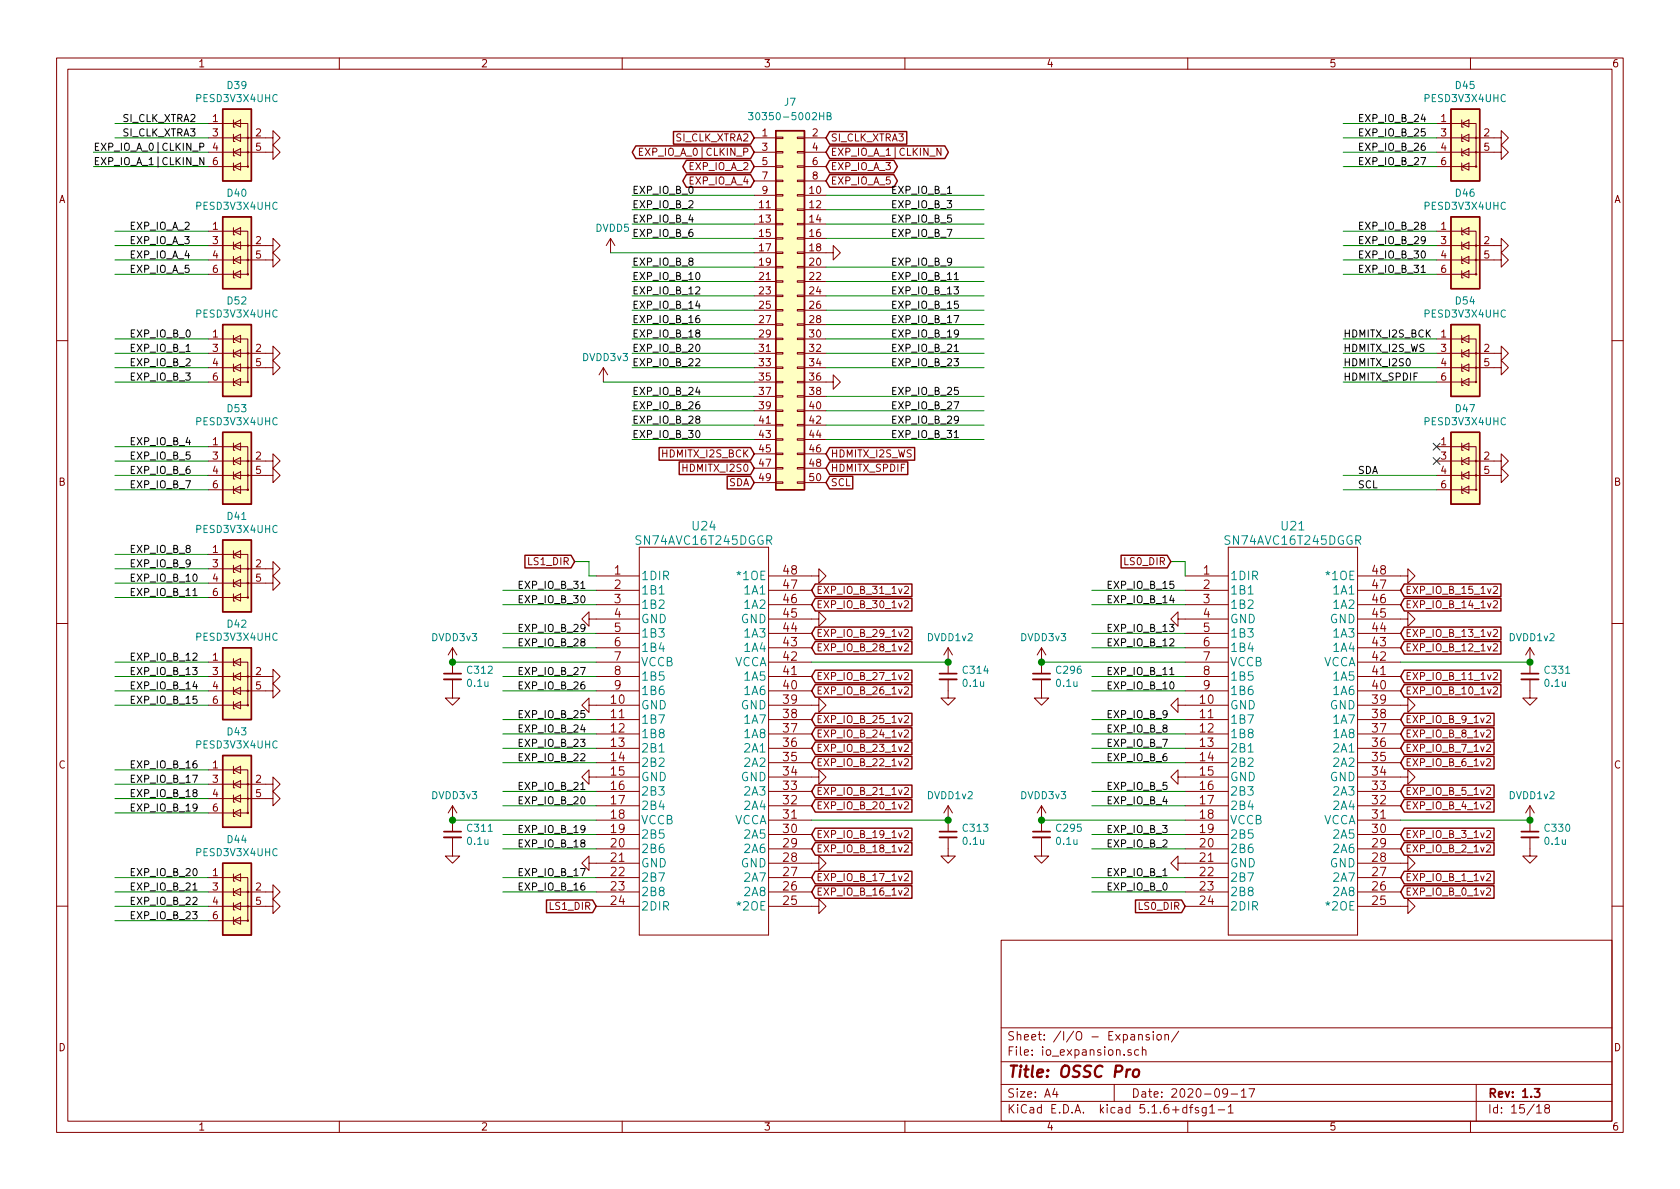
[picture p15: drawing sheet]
<svg xmlns="http://www.w3.org/2000/svg" width="297mm" height="210mm" viewBox="0 0 297 210" stroke-linecap="round" stroke-linejoin="round" font-family="sans-serif">
<defs><g id="words">
<text font-size="2.8" fill="#840000" x="178" y="190.5">Title: OSSC Pro</text>
<g font-size="2.1" fill="#008484">
<text x="122.5" y="93.8">U24</text>
<text x="226.7" y="93.8">U21</text>
<text x="112.8" y="96.3">SN74AVC16T245DGGR</text>
<text x="216.9" y="96.3">SN74AVC16T245DGGR</text>
<text x="113.3" y="102.6">1DIR</text>
<text x="113.3" y="105.1">1B1</text>
<text x="113.3" y="107.7">1B2</text>
<text x="130.7" y="102.6">*1OE</text>
<text x="131.8" y="107.7">1A2</text>
<text x="131.8" y="105.1">1A1</text>
<text x="217.4" y="102.6">1DIR</text>
<text x="217.4" y="105.1">1B1</text>
<text x="217.4" y="107.7">1B2</text>
<text x="234.8" y="102.6">*1OE</text>
<text x="235.9" y="107.7">1A2</text>
<text x="235.9" y="105.1">1A1</text>
<text x="113.3" y="110.2">GND</text>
<text x="113.3" y="112.7">1B3</text>
<text x="131" y="110.2">GND</text>
<text x="131.8" y="112.7">1A3</text>
<text x="217.4" y="110.2">GND</text>
<text x="217.4" y="112.7">1B3</text>
<text x="235.1" y="110.2">GND</text>
<text x="235.9" y="112.7">1A3</text>
<text x="113.3" y="115.3">1B4</text>
<text x="113.3" y="117.8">VCCB</text>
<text x="129.7" y="117.8">VCCA</text>
<text x="131.8" y="115.3">1A4</text>
<text x="217.4" y="115.3">1B4</text>
<text x="217.4" y="117.8">VCCB</text>
<text x="233.9" y="117.8">VCCA</text>
<text x="235.9" y="115.3">1A4</text>
<text x="113.3" y="125.4">GND</text>
<text x="113.3" y="120.4">1B5</text>
<text x="113.3" y="122.9">1B6</text>
<text x="131" y="125.4">GND</text>
<text x="131.8" y="122.9">1A6</text>
<text x="131.8" y="120.4">1A5</text>
<text x="217.4" y="125.4">GND</text>
<text x="217.4" y="120.4">1B5</text>
<text x="217.4" y="122.9">1B6</text>
<text x="235.1" y="125.4">GND</text>
<text x="235.9" y="122.9">1A6</text>
<text x="235.9" y="120.4">1A5</text>
<text x="113.3" y="128">1B7</text>
<text x="113.3" y="130.5">1B8</text>
<text x="131.8" y="130.5">1A8</text>
<text x="131.8" y="128">1A7</text>
<text x="217.4" y="128">1B7</text>
<text x="217.4" y="130.5">1B8</text>
<text x="235.9" y="130.5">1A8</text>
<text x="235.9" y="128">1A7</text>
<text x="113.3" y="133.1">2B1</text>
<text x="113.3" y="135.6">2B2</text>
<text x="131.8" y="135.6">2A2</text>
<text x="131.8" y="133.1">2A1</text>
<text x="217.4" y="133.1">2B1</text>
<text x="217.4" y="135.6">2B2</text>
<text x="235.9" y="135.6">2A2</text>
<text x="235.9" y="133.1">2A1</text>
<text x="113.3" y="138.1">GND</text>
<text x="113.3" y="140.7">2B3</text>
<text x="113.3" y="143.2">2B4</text>
<text x="131" y="138.1">GND</text>
<text x="131.8" y="143.2">2A4</text>
<text x="131.8" y="140.7">2A3</text>
<text x="217.4" y="138.1">GND</text>
<text x="217.4" y="140.7">2B3</text>
<text x="217.4" y="143.2">2B4</text>
<text x="235.1" y="138.1">GND</text>
<text x="235.9" y="143.2">2A4</text>
<text x="235.9" y="140.7">2A3</text>
<text x="113.3" y="145.8">VCCB</text>
<text x="113.3" y="148.3">2B5</text>
<text x="129.7" y="145.8">VCCA</text>
<text x="131.8" y="148.3">2A5</text>
<text x="217.4" y="145.8">VCCB</text>
<text x="217.4" y="148.3">2B5</text>
<text x="233.9" y="145.8">VCCA</text>
<text x="235.9" y="148.3">2A5</text>
<text x="113.3" y="150.8">2B6</text>
<text x="113.3" y="153.4">GND</text>
<text x="113.3" y="155.9">2B7</text>
<text x="131" y="153.4">GND</text>
<text x="131.8" y="155.9">2A7</text>
<text x="131.8" y="150.8">2A6</text>
<text x="217.4" y="150.8">2B6</text>
<text x="217.4" y="153.4">GND</text>
<text x="217.4" y="155.9">2B7</text>
<text x="235.1" y="153.4">GND</text>
<text x="235.9" y="155.9">2A7</text>
<text x="235.9" y="150.8">2A6</text>
<text x="113.3" y="158.5">2B8</text>
<text x="113.3" y="161">2DIR</text>
<text x="130.7" y="161">*2OE</text>
<text x="131.8" y="158.5">2A8</text>
<text x="217.4" y="158.5">2B8</text>
<text x="217.4" y="161">2DIR</text>
<text x="234.8" y="161">*2OE</text>
<text x="235.9" y="158.5">2A8</text>
</g>
<g font-size="2.1" fill="#840000">
<text x="108.6" y="101.6">1</text>
<text x="138.6" y="101.6">48</text>
<text x="212.8" y="101.6">1</text>
<text x="242.7" y="101.6">48</text>
<text x="108.6" y="104.1">2</text>
<text x="108.6" y="106.7">3</text>
<text x="138.6" y="106.7">46</text>
<text x="138.6" y="104.1">47</text>
<text x="212.8" y="104.1">2</text>
<text x="212.8" y="106.7">3</text>
<text x="242.7" y="106.7">46</text>
<text x="242.7" y="104.1">47</text>
<text x="108.6" y="109.2">4</text>
<text x="108.6" y="111.8">5</text>
<text x="138.6" y="111.8">44</text>
<text x="138.6" y="109.2">45</text>
<text x="212.8" y="109.2">4</text>
<text x="212.8" y="111.8">5</text>
<text x="242.7" y="111.8">44</text>
<text x="242.7" y="109.2">45</text>
<text x="108.6" y="114.3">6</text>
<text x="108.6" y="116.8">7</text>
<text x="108.6" y="119.4">8</text>
<text x="138.6" y="119.4">41</text>
<text x="138.6" y="116.8">42</text>
<text x="138.6" y="114.3">43</text>
<text x="212.8" y="114.3">6</text>
<text x="212.8" y="116.8">7</text>
<text x="212.8" y="119.4">8</text>
<text x="242.7" y="119.4">41</text>
<text x="242.7" y="116.8">42</text>
<text x="242.7" y="114.3">43</text>
<text x="108.1" y="124.5">10</text>
<text x="108.6" y="121.9">9</text>
<text x="138.6" y="124.5">39</text>
<text x="138.6" y="121.9">40</text>
<text x="212.2" y="124.5">10</text>
<text x="212.8" y="121.9">9</text>
<text x="242.7" y="124.5">39</text>
<text x="242.7" y="121.9">40</text>
<text x="108.1" y="127">11</text>
<text x="108.1" y="129.5">12</text>
<text x="138.6" y="129.5">37</text>
<text x="138.6" y="127">38</text>
<text x="212.2" y="127">11</text>
<text x="212.2" y="129.5">12</text>
<text x="242.7" y="129.5">37</text>
<text x="242.7" y="127">38</text>
<text x="108.1" y="132.1">13</text>
<text x="108.1" y="134.6">14</text>
<text x="108.1" y="137.2">15</text>
<text x="138.6" y="137.2">34</text>
<text x="138.6" y="134.6">35</text>
<text x="138.6" y="132.1">36</text>
<text x="212.2" y="132.1">13</text>
<text x="212.2" y="134.6">14</text>
<text x="212.2" y="137.2">15</text>
<text x="242.7" y="137.2">34</text>
<text x="242.7" y="134.6">35</text>
<text x="242.7" y="132.1">36</text>
<text x="108.1" y="139.7">16</text>
<text x="108.1" y="142.2">17</text>
<text x="138.6" y="142.2">32</text>
<text x="138.6" y="139.7">33</text>
<text x="212.2" y="139.7">16</text>
<text x="212.2" y="142.2">17</text>
<text x="242.7" y="142.2">32</text>
<text x="242.7" y="139.7">33</text>
<text x="108.1" y="144.8">18</text>
<text x="108.1" y="147.3">19</text>
<text x="108.1" y="149.9">20</text>
<text x="138.6" y="149.9">29</text>
<text x="138.6" y="147.3">30</text>
<text x="138.6" y="144.8">31</text>
<text x="212.2" y="144.8">18</text>
<text x="212.2" y="147.3">19</text>
<text x="212.2" y="149.9">20</text>
<text x="242.7" y="149.9">29</text>
<text x="242.7" y="147.3">30</text>
<text x="242.7" y="144.8">31</text>
<text x="108.1" y="152.4">21</text>
<text x="108.1" y="154.9">22</text>
<text x="138.6" y="154.9">27</text>
<text x="138.6" y="152.4">28</text>
<text x="212.2" y="152.4">21</text>
<text x="212.2" y="154.9">22</text>
<text x="242.7" y="154.9">27</text>
<text x="242.7" y="152.4">28</text>
<text x="108.1" y="157.5">23</text>
<text x="108.1" y="160">24</text>
<text x="138.6" y="160">25</text>
<text x="138.6" y="157.5">26</text>
<text x="212.2" y="157.5">23</text>
<text x="212.2" y="160">24</text>
<text x="242.7" y="160">25</text>
<text x="242.7" y="157.5">26</text>
<text x="178" y="184">Sheet: /I/O - Expansion/</text>
<text x="178" y="186.7">File: io_expansion.sch</text>
<text x="178" y="196.9">KiCad E.D.A. kicad 5.1.6+dfsg1-1</text>
<text x="178" y="194.1">Size: A4</text>
<text x="200" y="194.1">Date: 2020-09-17</text>
<text x="263" y="194.1">Rev: 1.3</text>
<text x="263" y="196.9">Id: 15/18</text>
</g>
<g font-size="1.8" fill="#840000">
<text x="35" y="11.9">1</text>
<text x="85" y="11.9">2</text>
<text x="135" y="11.9">3</text>
<text x="185" y="11.9">4</text>
<text x="235" y="11.9">5</text>
<text x="285" y="11.9">6</text>
<text x="37.6" y="21.6">1</text>
<text x="254.8" y="21.6">1</text>
<text x="37.6" y="24.1">3</text>
<text x="37.6" y="26.7">4</text>
<text x="37.6" y="29.2">6</text>
<text x="45.2" y="24.1">2</text>
<text x="45.2" y="26.7">5</text>
<text x="113.9" y="27.6">EXP_IO_A_0|CLKIN_P</text>
<text x="119.5" y="25">SI_CLK_XTRA2</text>
<text x="134.8" y="24.1">1</text>
<text x="134.8" y="26.7">3</text>
<text x="134.8" y="29.2">5</text>
<text x="143.7" y="24.1">2</text>
<text x="143.7" y="26.7">4</text>
<text x="143.7" y="29.2">6</text>
<text x="146.8" y="25">SI_CLK_XTRA3</text>
<text x="146.8" y="27.6">EXP_IO_A_1|CLKIN_N</text>
<text x="254.8" y="24.1">3</text>
<text x="254.8" y="26.7">4</text>
<text x="254.8" y="29.2">6</text>
<text x="262.4" y="24.1">2</text>
<text x="262.4" y="26.7">5</text>
<text x="10.4" y="35.9">A</text>
<text x="121.9" y="30.1">EXP_IO_A_2</text>
<text x="121.9" y="32.6">EXP_IO_A_4</text>
<text x="134.8" y="31.7">7</text>
<text x="134.8" y="34.3">9</text>
<text x="143.2" y="34.3">10</text>
<text x="143.7" y="31.7">8</text>
<text x="146.8" y="32.6">EXP_IO_A_5</text>
<text x="146.8" y="30.1">EXP_IO_A_3</text>
<text x="285.4" y="35.9">A</text>
<text x="37.6" y="40.6">1</text>
<text x="134.3" y="36.8">11</text>
<text x="134.3" y="39.4">13</text>
<text x="134.3" y="41.9">15</text>
<text x="143.2" y="36.8">12</text>
<text x="143.2" y="39.4">14</text>
<text x="143.2" y="41.9">16</text>
<text x="254.8" y="40.6">1</text>
<text x="37.6" y="43.2">3</text>
<text x="37.6" y="45.7">4</text>
<text x="45.2" y="43.2">2</text>
<text x="45.2" y="45.7">5</text>
<text x="134.3" y="44.4">17</text>
<text x="134.3" y="47">19</text>
<text x="143.2" y="44.4">18</text>
<text x="143.2" y="47">20</text>
<text x="254.8" y="43.2">3</text>
<text x="254.8" y="45.7">4</text>
<text x="262.4" y="43.2">2</text>
<text x="262.4" y="45.7">5</text>
<text x="37.6" y="48.3">6</text>
<text x="134.3" y="49.5">21</text>
<text x="134.3" y="52.1">23</text>
<text x="143.2" y="49.5">22</text>
<text x="143.2" y="52.1">24</text>
<text x="254.8" y="48.3">6</text>
<text x="37.6" y="59.7">1</text>
<text x="134.3" y="54.6">25</text>
<text x="134.3" y="57.1">27</text>
<text x="134.3" y="59.7">29</text>
<text x="143.2" y="54.6">26</text>
<text x="143.2" y="57.1">28</text>
<text x="143.2" y="59.7">30</text>
<text x="254.8" y="59.7">1</text>
<text x="37.6" y="62.2">3</text>
<text x="37.6" y="64.8">4</text>
<text x="45.2" y="62.2">2</text>
<text x="45.2" y="64.8">5</text>
<text x="134.3" y="62.2">31</text>
<text x="134.3" y="64.8">33</text>
<text x="143.2" y="62.2">32</text>
<text x="143.2" y="64.8">34</text>
<text x="254.8" y="62.2">3</text>
<text x="254.8" y="64.8">4</text>
<text x="262.4" y="62.2">2</text>
<text x="262.4" y="64.8">5</text>
<text x="37.6" y="67.3">6</text>
<text x="134.3" y="67.3">35</text>
<text x="134.3" y="69.8">37</text>
<text x="143.2" y="67.3">36</text>
<text x="143.2" y="69.8">38</text>
<text x="254.8" y="67.3">6</text>
<text x="134.3" y="72.4">39</text>
<text x="134.3" y="74.9">41</text>
<text x="134.3" y="77.5">43</text>
<text x="143.2" y="72.4">40</text>
<text x="143.2" y="74.9">42</text>
<text x="143.2" y="77.5">44</text>
<text x="37.6" y="78.7">1</text>
<text x="37.6" y="81.3">3</text>
<text x="37.6" y="83.8">4</text>
<text x="45.2" y="81.3">2</text>
<text x="45.2" y="83.8">5</text>
<text x="117.3" y="80.9">HDMITX_I2S_BCK</text>
<text x="121.2" y="83.4">HDMITX_I2S0</text>
<text x="134.3" y="80">45</text>
<text x="134.3" y="82.5">47</text>
<text x="143.2" y="80">46</text>
<text x="143.2" y="82.5">48</text>
<text x="146.8" y="83.4">HDMITX_SPDIF</text>
<text x="146.8" y="80.9">HDMITX_I2S_WS</text>
<text x="254.8" y="78.7">1</text>
<text x="254.8" y="81.3">3</text>
<text x="254.8" y="83.8">4</text>
<text x="262.4" y="81.3">2</text>
<text x="262.4" y="83.8">5</text>
<text x="10.4" y="85.9">B</text>
<text x="37.6" y="86.4">6</text>
<text x="128.8" y="86">SDA</text>
<text x="134.3" y="85.1">49</text>
<text x="143.2" y="85.1">50</text>
<text x="146.8" y="86">SCL</text>
<text x="254.8" y="86.4">6</text>
<text x="285.4" y="85.9">B</text>
<text x="37.6" y="97.8">1</text>
<text x="37.6" y="100.3">3</text>
<text x="45.2" y="100.3">2</text>
<text x="93.5" y="99.9">LS1_DIR</text>
<text x="199" y="99.9">LS0_DIR</text>
<text x="37.6" y="102.9">4</text>
<text x="37.6" y="105.4">6</text>
<text x="45.2" y="102.9">5</text>
<text x="144.3" y="107.6">EXP_IO_B_30_1v2</text>
<text x="144.3" y="105">EXP_IO_B_31_1v2</text>
<text x="248.4" y="105">EXP_IO_B_15_1v2</text>
<text x="248.4" y="107.6">EXP_IO_B_14_1v2</text>
<text x="144.3" y="112.6">EXP_IO_B_29_1v2</text>
<text x="248.4" y="112.6">EXP_IO_B_13_1v2</text>
<text x="37.6" y="116.8">1</text>
<text x="37.6" y="119.4">3</text>
<text x="45.2" y="119.4">2</text>
<text x="144.3" y="115.2">EXP_IO_B_28_1v2</text>
<text x="248.4" y="115.2">EXP_IO_B_12_1v2</text>
<text x="37.6" y="121.9">4</text>
<text x="37.6" y="124.5">6</text>
<text x="45.2" y="121.9">5</text>
<text x="144.3" y="122.8">EXP_IO_B_26_1v2</text>
<text x="144.3" y="120.3">EXP_IO_B_27_1v2</text>
<text x="248.4" y="122.8">EXP_IO_B_10_1v2</text>
<text x="248.4" y="120.3">EXP_IO_B_11_1v2</text>
<text x="144.3" y="130.4">EXP_IO_B_24_1v2</text>
<text x="144.3" y="127.9">EXP_IO_B_25_1v2</text>
<text x="248.4" y="130.4">EXP_IO_B_8_1v2</text>
<text x="248.4" y="127.9">EXP_IO_B_9_1v2</text>
<text x="10.4" y="135.9">C</text>
<text x="37.6" y="135.9">1</text>
<text x="144.3" y="135.5">EXP_IO_B_22_1v2</text>
<text x="144.3" y="133">EXP_IO_B_23_1v2</text>
<text x="248.4" y="135.5">EXP_IO_B_6_1v2</text>
<text x="248.4" y="133">EXP_IO_B_7_1v2</text>
<text x="285.4" y="135.9">C</text>
<text x="37.6" y="138.4">3</text>
<text x="37.6" y="141">4</text>
<text x="37.6" y="143.5">6</text>
<text x="45.2" y="138.4">2</text>
<text x="45.2" y="141">5</text>
<text x="144.3" y="143.1">EXP_IO_B_20_1v2</text>
<text x="144.3" y="140.6">EXP_IO_B_21_1v2</text>
<text x="248.4" y="143.1">EXP_IO_B_4_1v2</text>
<text x="248.4" y="140.6">EXP_IO_B_5_1v2</text>
<text x="144.3" y="148.2">EXP_IO_B_19_1v2</text>
<text x="248.4" y="148.2">EXP_IO_B_3_1v2</text>
<text x="37.6" y="154.9">1</text>
<text x="144.3" y="155.8">EXP_IO_B_17_1v2</text>
<text x="144.3" y="150.7">EXP_IO_B_18_1v2</text>
<text x="248.4" y="150.7">EXP_IO_B_2_1v2</text>
<text x="248.4" y="155.8">EXP_IO_B_1_1v2</text>
<text x="37.6" y="157.5">3</text>
<text x="37.6" y="160">4</text>
<text x="45.2" y="157.5">2</text>
<text x="45.2" y="160">5</text>
<text x="97.4" y="160.9">LS1_DIR</text>
<text x="144.3" y="158.4">EXP_IO_B_16_1v2</text>
<text x="201.5" y="160.9">LS0_DIR</text>
<text x="248.4" y="158.4">EXP_IO_B_0_1v2</text>
<text x="37.6" y="162.6">6</text>
<text x="10.4" y="185.9">D</text>
<text x="285.4" y="185.9">D</text>
<text x="35" y="199.9">1</text>
<text x="85" y="199.9">2</text>
<text x="135" y="199.9">3</text>
<text x="185" y="199.9">4</text>
<text x="235" y="199.9">5</text>
<text x="285" y="199.9">6</text>
</g>
<g font-size="1.8" fill="#008484">
<text x="40.3" y="15.7">D39</text>
<text x="257.4" y="15.7">D45</text>
<text x="34.9" y="18.1">PESD3V3X4UHC</text>
<text x="133.7" y="21.3">30350-5002HB</text>
<text x="138.7" y="18.7">J7</text>
<text x="252.1" y="18.1">PESD3V3X4UHC</text>
<text x="40.3" y="34.8">D40</text>
<text x="257.4" y="34.8">D46</text>
<text x="34.9" y="37.1">PESD3V3X4UHC</text>
<text x="105.3" y="41">DVDD5</text>
<text x="252.1" y="37.1">PESD3V3X4UHC</text>
<text x="40.3" y="53.8">D52</text>
<text x="257.4" y="53.8">D54</text>
<text x="34.9" y="56.2">PESD3V3X4UHC</text>
<text x="252.1" y="56.2">PESD3V3X4UHC</text>
<text x="103.1" y="63.8">DVDD3v3</text>
<text x="34.9" y="75.2">PESD3V3X4UHC</text>
<text x="40.3" y="72.9">D53</text>
<text x="252.1" y="75.2">PESD3V3X4UHC</text>
<text x="257.4" y="72.9">D47</text>
<text x="34.9" y="94.3">PESD3V3X4UHC</text>
<text x="40.3" y="91.9">D41</text>
<text x="34.9" y="113.3">PESD3V3X4UHC</text>
<text x="40.3" y="111">D42</text>
<text x="76.4" y="113.4">DVDD3v3</text>
<text x="164.1" y="113.4">DVDD1v2</text>
<text x="180.6" y="113.4">DVDD3v3</text>
<text x="266.9" y="113.4">DVDD1v2</text>
<text x="82.8" y="119.1">C312</text>
<text x="170.4" y="119.1">C314</text>
<text x="186.9" y="119.1">C296</text>
<text x="273.3" y="119.1">C331</text>
<text x="82.8" y="121.5">0.1u</text>
<text x="170.4" y="121.5">0.1u</text>
<text x="186.9" y="121.5">0.1u</text>
<text x="273.3" y="121.5">0.1u</text>
<text x="40.3" y="130">D43</text>
<text x="34.9" y="132.4">PESD3V3X4UHC</text>
<text x="76.4" y="141.3">DVDD3v3</text>
<text x="164.1" y="141.3">DVDD1v2</text>
<text x="180.6" y="141.3">DVDD3v3</text>
<text x="266.9" y="141.3">DVDD1v2</text>
<text x="40.3" y="149.1">D44</text>
<text x="82.8" y="147.1">C311</text>
<text x="82.8" y="149.4">0.1u</text>
<text x="170.4" y="147.1">C313</text>
<text x="170.4" y="149.4">0.1u</text>
<text x="186.9" y="147.1">C295</text>
<text x="186.9" y="149.4">0.1u</text>
<text x="273.3" y="147.1">C330</text>
<text x="273.3" y="149.4">0.1u</text>
<text x="34.9" y="151.4">PESD3V3X4UHC</text>
</g>
<g font-size="1.8">
<text x="21.6" y="21.6">SI_CLK_XTRA2</text>
<text x="240" y="21.6">EXP_IO_B_24</text>
<text x="16.5" y="26.7">EXP_IO_A_0|CLKIN_P</text>
<text x="16.5" y="29.2">EXP_IO_A_1|CLKIN_N</text>
<text x="21.6" y="24.1">SI_CLK_XTRA3</text>
<text x="240" y="26.7">EXP_IO_B_26</text>
<text x="240" y="29.2">EXP_IO_B_27</text>
<text x="240" y="24.1">EXP_IO_B_25</text>
<text x="111.8" y="34.3">EXP_IO_B_0</text>
<text x="157.5" y="34.3">EXP_IO_B_1</text>
<text x="22.9" y="40.6">EXP_IO_A_2</text>
<text x="111.8" y="36.8">EXP_IO_B_2</text>
<text x="111.8" y="39.4">EXP_IO_B_4</text>
<text x="111.8" y="41.9">EXP_IO_B_6</text>
<text x="157.5" y="36.8">EXP_IO_B_3</text>
<text x="157.5" y="41.9">EXP_IO_B_7</text>
<text x="157.5" y="39.4">EXP_IO_B_5</text>
<text x="240" y="40.6">EXP_IO_B_28</text>
<text x="22.9" y="43.2">EXP_IO_A_3</text>
<text x="22.9" y="45.7">EXP_IO_A_4</text>
<text x="111.8" y="47">EXP_IO_B_8</text>
<text x="157.5" y="47">EXP_IO_B_9</text>
<text x="240" y="43.2">EXP_IO_B_29</text>
<text x="240" y="45.7">EXP_IO_B_30</text>
<text x="22.9" y="48.3">EXP_IO_A_5</text>
<text x="111.8" y="52.1">EXP_IO_B_12</text>
<text x="111.8" y="49.5">EXP_IO_B_10</text>
<text x="157.5" y="49.5">EXP_IO_B_11</text>
<text x="157.5" y="52.1">EXP_IO_B_13</text>
<text x="240" y="48.3">EXP_IO_B_31</text>
<text x="22.9" y="59.7">EXP_IO_B_0</text>
<text x="111.8" y="59.7">EXP_IO_B_18</text>
<text x="111.8" y="57.1">EXP_IO_B_16</text>
<text x="111.8" y="54.6">EXP_IO_B_14</text>
<text x="157.5" y="54.6">EXP_IO_B_15</text>
<text x="157.5" y="57.1">EXP_IO_B_17</text>
<text x="157.5" y="59.7">EXP_IO_B_19</text>
<text x="237.5" y="59.7">HDMITX_I2S_BCK</text>
<text x="22.9" y="64.8">EXP_IO_B_2</text>
<text x="22.9" y="62.2">EXP_IO_B_1</text>
<text x="111.8" y="64.8">EXP_IO_B_22</text>
<text x="111.8" y="62.2">EXP_IO_B_20</text>
<text x="157.5" y="62.2">EXP_IO_B_21</text>
<text x="157.5" y="64.8">EXP_IO_B_23</text>
<text x="237.5" y="62.2">HDMITX_I2S_WS</text>
<text x="237.5" y="64.8">HDMITX_I2S0</text>
<text x="22.9" y="67.3">EXP_IO_B_3</text>
<text x="111.8" y="69.8">EXP_IO_B_24</text>
<text x="157.5" y="69.8">EXP_IO_B_25</text>
<text x="237.5" y="67.3">HDMITX_SPDIF</text>
<text x="111.8" y="74.9">EXP_IO_B_28</text>
<text x="111.8" y="72.4">EXP_IO_B_26</text>
<text x="111.8" y="77.5">EXP_IO_B_30</text>
<text x="157.5" y="72.4">EXP_IO_B_27</text>
<text x="157.5" y="74.9">EXP_IO_B_29</text>
<text x="157.5" y="77.5">EXP_IO_B_31</text>
<text x="22.9" y="78.7">EXP_IO_B_4</text>
<text x="22.9" y="81.3">EXP_IO_B_5</text>
<text x="22.9" y="83.8">EXP_IO_B_6</text>
<text x="240" y="83.8">SDA</text>
<text x="22.9" y="86.4">EXP_IO_B_7</text>
<text x="240" y="86.4">SCL</text>
<text x="22.9" y="97.8">EXP_IO_B_8</text>
<text x="22.9" y="100.3">EXP_IO_B_9</text>
<text x="22.9" y="105.4">EXP_IO_B_11</text>
<text x="22.9" y="102.9">EXP_IO_B_10</text>
<text x="91.4" y="106.7">EXP_IO_B_30</text>
<text x="91.4" y="104.1">EXP_IO_B_31</text>
<text x="195.6" y="106.7">EXP_IO_B_14</text>
<text x="195.6" y="104.1">EXP_IO_B_15</text>
<text x="91.4" y="111.8">EXP_IO_B_29</text>
<text x="195.6" y="111.8">EXP_IO_B_13</text>
<text x="22.9" y="116.8">EXP_IO_B_12</text>
<text x="22.9" y="119.4">EXP_IO_B_13</text>
<text x="91.4" y="119.4">EXP_IO_B_27</text>
<text x="91.4" y="114.3">EXP_IO_B_28</text>
<text x="195.6" y="114.3">EXP_IO_B_12</text>
<text x="195.6" y="119.4">EXP_IO_B_11</text>
<text x="22.9" y="121.9">EXP_IO_B_14</text>
<text x="22.9" y="124.5">EXP_IO_B_15</text>
<text x="91.4" y="121.9">EXP_IO_B_26</text>
<text x="195.6" y="121.9">EXP_IO_B_10</text>
<text x="91.4" y="129.5">EXP_IO_B_24</text>
<text x="91.4" y="127">EXP_IO_B_25</text>
<text x="195.6" y="127">EXP_IO_B_9</text>
<text x="195.6" y="129.5">EXP_IO_B_8</text>
<text x="22.9" y="135.9">EXP_IO_B_16</text>
<text x="91.4" y="134.6">EXP_IO_B_22</text>
<text x="91.4" y="132.1">EXP_IO_B_23</text>
<text x="195.6" y="132.1">EXP_IO_B_7</text>
<text x="195.6" y="134.6">EXP_IO_B_6</text>
<text x="22.9" y="141">EXP_IO_B_18</text>
<text x="22.9" y="138.4">EXP_IO_B_17</text>
<text x="22.9" y="143.5">EXP_IO_B_19</text>
<text x="91.4" y="139.7">EXP_IO_B_21</text>
<text x="91.4" y="142.2">EXP_IO_B_20</text>
<text x="195.6" y="139.7">EXP_IO_B_5</text>
<text x="195.6" y="142.2">EXP_IO_B_4</text>
<text x="91.4" y="149.9">EXP_IO_B_18</text>
<text x="91.4" y="147.3">EXP_IO_B_19</text>
<text x="195.6" y="149.9">EXP_IO_B_2</text>
<text x="195.6" y="147.3">EXP_IO_B_3</text>
<text x="22.9" y="154.9">EXP_IO_B_20</text>
<text x="91.4" y="154.9">EXP_IO_B_17</text>
<text x="195.6" y="154.9">EXP_IO_B_1</text>
<text x="22.9" y="157.5">EXP_IO_B_21</text>
<text x="22.9" y="160">EXP_IO_B_22</text>
<text x="91.4" y="157.5">EXP_IO_B_16</text>
<text x="195.6" y="157.5">EXP_IO_B_0</text>
<text x="22.9" y="162.6">EXP_IO_B_23</text>
</g>
</g></defs>
<g fill="none" stroke="#840000" stroke-width=".18">
<path d="M10 10.3h277v189.9h-277zM12 12.2h273v186.1h-273zM60 10.3v1.9M110 10.3v1.9M160 10.3v1.9M210 10.3v1.9M260 10.3v1.9M36.8 21.8h7v7.7h-7M36.8 26.9h11.5v-1.3l1.2 1.3-1.2 1.3v-1.3M36.8 24.4h11.5v-1.3l1.2 1.3-1.2 1.2v-1.2M41.3 21.2v1.3h.2M41.3 23.7v1.3h.2"/>
<path d="M41.3 26.3v1.3h.2M41.3 28.8v1.3h.2M41.3 21.8l1.2-.6v1.3zM41.3 24.4l1.2-.7v1.3zM41.3 26.9l1.2-.6v1.3zM41.3 29.5l1.2-.7v1.3zM113.1 26.8h.4M113.7 26.2h-.6v1.3h.6M133.3 24.4h3.9M133.3 26.9h3.9M133.3 29.5h3.9M133.3 34.5h3.9"/>
<path d="M133.3 37.1h3.9M133.3 39.6h3.9M133.3 32h3.9M137.2 29.3h1.2v.3h-1.2zM137.2 26.8h1.2v.2h-1.2zM137.2 24.3h1.2v.2h-1.2zM137.2 39.5h1.2v.2h-1.2zM137.2 37h1.2v.2h-1.2zM137.2 34.4h1.2v.3h-1.2zM137.2 31.9h1.2v.2h-1.2zM141 29.3h1.2v.3h-1.2zM141 26.8h1.2v.2h-1.2z"/>
<path d="M141 24.3h1.2v.2h-1.2zM141 39.5h1.2v.2h-1.2zM141 37h1.2v.2h-1.2zM141 34.4h1.2v.3h-1.2zM141 31.9h1.2v.2h-1.2zM142.2 24.4h3.8M142.2 26.9h3.8M142.2 29.5h3.8M142.2 34.5h3.8M142.2 37.1h3.8M142.2 39.6h3.8M142.2 32h3.8"/>
<path d="M166.4 26.2v1.3l-.7-1.3v1.3M254 24.4h11.4v-1.3l1.3 1.3-1.3 1.2v-1.2M254 26.9h11.4v-1.3l1.3 1.3-1.3 1.3v-1.3M254 21.8h7v7.7h-7M258.4 21.2v1.3h.3M258.4 23.7v1.3h.3M258.4 26.3v1.3h.3M258.4 28.8v1.3h.3M258.4 21.8l1.3-.6v1.3zM258.4 24.4l1.3-.7v1.3zM258.4 26.9l1.3-.6v1.3zM258.4 29.5l1.3-.7v1.3z"/>
<path d="M36.8 40.9h7v7.6h-7M36.8 46h11.5v-1.3l1.2 1.3-1.2 1.2v-1.2M36.8 43.4h11.5v-1.2l1.2 1.2-1.2 1.3v-1.3M36.8 59.9h7v7.7h-7M41.3 40.3v1.2h.2M41.3 42.8v1.3h.2M41.3 45.3v1.3h.2M41.3 47.9v1.2h.2M41.3 40.9l1.2-.6v1.2zM41.3 43.4l1.2-.6v1.3zM41.3 46l1.2-.7v1.3zM41.3 48.5l1.2-.6v1.2z"/>
<path d="M41.3 59.3v1.3h.2M41.3 59.9l1.2-.6v1.3zM107.9 42.2l-.7 1.2M107.9 42.2v2.5M107.9 42.2l.8 1.2M133.3 59.9h3.9M133.3 42.2h3.9M133.3 44.7h3.9M133.3 47.2h3.9M133.3 49.8h3.9M133.3 52.3h3.9M133.3 54.9h3.9"/>
<path d="M133.3 57.4h3.9M137.2 59.8h1.2v.3h-1.2zM137.2 57.3h1.2v.2h-1.2zM137.2 52.2h1.2v.2h-1.2zM137.2 49.7h1.2v.2h-1.2zM137.2 47.1h1.2v.3h-1.2zM137.2 44.6h1.2v.2h-1.2zM137.2 54.7h1.2v.3h-1.2zM137.2 42h1.2v.3h-1.2zM141 59.8h1.2v.3h-1.2zM141 57.3h1.2v.2h-1.2zM141 52.2h1.2v.2h-1.2z"/>
<path d="M141 49.7h1.2v.2h-1.2zM141 47.1h1.2v.3h-1.2zM141 44.6h1.2v.2h-1.2zM141 54.7h1.2v.3h-1.2zM141 42h1.2v.3h-1.2zM142.2 44.7h5.1v-1.3l1.3 1.3-1.3 1.3v-1.3M142.2 59.9h3.8M142.2 42.2h3.8M142.2 47.2h3.8M142.2 49.8h3.8M142.2 52.3h3.8M142.2 54.9h3.8"/>
<path d="M142.2 57.4h3.8M254 59.9h7v7.7h-7M254 40.9h7v7.6h-7M254 43.4h11.4v-1.2l1.3 1.2-1.3 1.3v-1.3M254 46h11.4v-1.3l1.3 1.3-1.3 1.2v-1.2M258.4 59.3v1.3h.3M258.4 59.9l1.3-.6v1.3zM258.4 40.3v1.2h.3M258.4 42.8v1.3h.3M258.4 45.3v1.3h.3M258.4 47.9v1.2h.3M258.4 40.9l1.3-.6v1.2z"/>
<path d="M258.4 43.4l1.3-.6v1.3zM258.4 46l1.3-.7v1.3zM258.4 48.5l1.3-.6v1.2zM10 60.2h2M36.8 62.5h11.5v-1.3l1.2 1.3-1.2 1.2v-1.2M36.8 65h11.5v-1.3l1.2 1.3-1.2 1.3v-1.3M36.8 79h7v7.6h-7M41.3 61.8v1.3h.2M41.3 64.4v1.3h.2M41.3 66.9v1.3h.2M41.3 62.5l1.2-.7v1.3zM41.3 65l1.2-.6v1.3z"/>
<path d="M41.3 67.6l1.2-.7v1.3zM41.3 78.4v1.2h.2M41.3 79l1.2-.6v1.2zM106.7 65l-.8 1.3M106.7 65v2.6M106.7 65l.7 1.3M133.3 62.5h3.9M133.3 65h3.9M133.3 67.6h3.9M133.3 70.1h3.9M133.3 72.6h3.9M133.3 75.2h3.9"/>
<path d="M133.3 77.7h3.9M137.2 62.4h1.2v.2h-1.2zM137.2 64.9h1.2v.2h-1.2zM137.2 67.4h1.2v.3h-1.2zM137.2 70h1.2v.2h-1.2zM137.2 72.5h1.2v.3h-1.2zM137.2 75.1h1.2v.2h-1.2zM137.2 77.6h1.2v.2h-1.2zM141 62.4h1.2v.2h-1.2zM141 64.9h1.2v.2h-1.2zM141 67.4h1.2v.3h-1.2zM141 70h1.2v.2h-1.2z"/>
<path d="M141 72.5h1.2v.3h-1.2zM141 75.1h1.2v.2h-1.2zM141 77.6h1.2v.2h-1.2zM142.2 67.6h5.1v-1.3l1.3 1.3-1.3 1.2v-1.2M142.2 62.5h3.8M142.2 65h3.8M142.2 70.1h3.8M142.2 72.6h3.8M142.2 75.2h3.8M142.2 77.7h3.8M254 65h11.4v-1.3l1.3 1.3-1.3 1.3v-1.3M254 62.5h11.4v-1.3l1.3 1.3-1.3 1.2v-1.2"/>
<path d="M254 79h7v7.6h-7M258.4 61.8v1.3h.3M258.4 64.4v1.3h.3M258.4 66.9v1.3h.3M258.4 62.5l1.3-.7v1.3zM258.4 65l1.3-.6v1.3zM258.4 67.6l1.3-.7v1.3zM258.4 78.4v1.2h.3M258.4 79l1.3-.6v1.2zM285 60.2h2M36.8 98h7v7.7h-7M36.8 81.5h11.5v-1.2l1.2 1.2-1.2 1.3v-1.3"/>
<path d="M36.8 84.1h11.5v-1.3l1.2 1.3-1.2 1.2v-1.2M41.3 97.4v1.3h.2M41.3 99.9v1.3h.2M41.3 98l1.2-.6v1.3zM41.3 80.9v1.3h.2M41.3 83.4v1.3h.2M41.3 86v1.2h.2M41.3 81.5l1.2-.6v1.3zM41.3 84.1l1.2-.7v1.3zM41.3 86.6l1.2-.6v1.2zM113 96.8h22.9v68.5h-22.9zM133.3 80.3h3.9"/>
<path d="M133.3 82.8h3.9M133.3 85.3h3.9M137.2 82.7h1.2v.2h-1.2zM137.2 85.2h1.2v.3h-1.2zM137.2 80.1h1.2v.3h-1.2zM141 82.7h1.2v.2h-1.2zM141 85.2h1.2v.3h-1.2zM141 80.1h1.2v.3h-1.2zM142.2 80.3h3.8M142.2 82.8h3.8M142.2 85.3h3.8M217.2 96.8h22.8v68.5h-22.8z"/>
<path d="M254 84.1h11.4v-1.3l1.3 1.3-1.3 1.2v-1.2M254 81.5h11.4v-1.2l1.3 1.2-1.3 1.3v-1.3M258.4 80.9v1.3h.3M258.4 83.4v1.3h.3M258.4 86v1.2h.3M258.4 81.5l1.3-.6v1.3zM258.4 84.1l1.3-.7v1.3zM258.4 86.6l1.3-.6v1.2zM10 110.3h2M36.8 117.1h7v7.6h-7M36.8 119.6h11.5v-1.2l1.2 1.2-1.2 1.3v-1.3M36.8 100.6h11.5v-1.3l1.2 1.3-1.2 1.2v-1.2"/>
<path d="M36.8 103.1h11.5v-1.3l1.2 1.3-1.2 1.3v-1.3M41.3 116.5v1.2h.2M41.3 119v1.3h.2M41.3 117.1l1.2-.6v1.2zM41.3 119.6l1.2-.6v1.3zM41.3 102.5v1.3h.2M41.3 105v1.3h.2M41.3 100.6l1.2-.7v1.3zM41.3 103.1l1.2-.6v1.3zM41.3 105.7l1.2-.7v1.3zM80 114.5v4.6M80 114.5l-.8 1.3"/>
<path d="M80 114.5l.8 1.3M104.1 109.5v-1.3l-1.2 1.3 1.2 1.2v-1.2h8.9M105.4 119.6h7.6M105.4 117.1h7.6M105.4 101.8h7.6M105.4 104.4h7.6M105.4 106.9h7.6M105.4 114.5h7.6M105.4 112h7.6M135.9 101.8h8.9v-1.2l1.2 1.2-1.2 1.3v-1.3M135.9 109.5h8.9v-1.3l1.2 1.3-1.2 1.2v-1.2M135.9 119.6h7.6"/>
<path d="M135.9 117.1h7.6M135.9 104.4h7.6M135.9 106.9h7.6M135.9 114.5h7.6M135.9 112h7.6M159.9 119l.5-.1 .2 .1v.3v.2l-.8 .7h.8M159.9 114l.5-.2 .2 .2v.2v.2l-.8 .7h.8M159.9 111.4l.5-.1 .2 .1v.3v.2l-.8 .7h.8M159.9 106.3l.5-.1 .2 .1v.3v.2l-.8 .7h.8M159.9 103.8l.5-.1 .2 .1v.2v.2l-.8 .7h.8M167.6 114.5v4.6M167.6 114.5l-.7 1.3"/>
<path d="M167.6 114.5l.8 1.3M184.1 114.5v4.6M184.1 114.5l-.7 1.3M184.1 114.5l.8 1.3M208.3 109.5v-1.3l-1.3 1.3 1.3 1.2v-1.2h8.9M209.5 119.6h7.7M209.5 117.1h7.7M209.5 101.8h7.7M209.5 104.4h7.7M209.5 106.9h7.7M209.5 114.5h7.7M209.5 112h7.7"/>
<path d="M240 109.5h8.9v-1.3l1.3 1.3-1.3 1.2v-1.2M240 101.8h8.9v-1.2l1.3 1.2-1.3 1.3v-1.3M240 119.6h7.6M240 117.1h7.6M240 104.4h7.6M240 106.9h7.6M240 114.5h7.6M240 112h7.6M264 103.8l.5-.1 .2 .1 .1 .2-.1 .2-.7 .7h.8M264 111.4l.5-.1 .2 .1 .1 .3-.1 .2-.7 .7h.8M264 106.3l.5-.1 .2 .1 .1 .3-.1 .2-.7 .7h.8M264 114l.5-.2 .2 .2 .1 .2-.1 .2-.7 .7h.8"/>
<path d="M264 119l.5-.1 .2 .1 .1 .3-.1 .2-.7 .7h.8M270.5 114.5v4.6M270.5 114.5l-.8 1.3M270.5 114.5l.8 1.3M285 110.3h2M36.8 136.1h7v7.7h-7M36.8 138.7h11.5v-1.3l1.2 1.3-1.2 1.2v-1.2M36.8 122.2h11.5v-1.3l1.2 1.3-1.2 1.2v-1.2M41.3 135.5v1.3h.2M41.3 138v1.3h.2M41.3 136.1l1.2-.6v1.3zM41.3 138.7l1.2-.7v1.3z"/>
<path d="M41.3 121.5v1.3h.2M41.3 124.1v1.2h.2M41.3 122.2l1.2-.7v1.3zM41.3 124.7l1.2-.6v1.2zM80 120.1v3.3h1.3l-1.3 1.3-1.3-1.3h1.3M104.1 124.7v-1.3l-1.2 1.3 1.2 1.3v-1.3h8.9M104.1 137.4v-1.3l-1.2 1.3 1.2 1.3v-1.3h8.9M105.4 122.2h7.6M105.4 127.2h7.6M105.4 129.8h7.6M105.4 132.3h7.6M105.4 134.9h7.6"/>
<path d="M105.4 139.9h7.6M135.9 124.7h8.9v-1.3l1.2 1.3-1.2 1.3v-1.3M135.9 137.4h8.9v-1.3l1.2 1.3-1.2 1.3v-1.3M135.9 122.2h7.6M135.9 127.2h7.6M135.9 129.8h7.6M135.9 132.3h7.6M135.9 134.9h7.6M135.9 139.9h7.6M159.9 134.3l.5-.1 .2 .1v.2v.2l-.8 .7h.8M159.9 131.7l.5-.1 .2 .1v.3v.2l-.8 .7h.8M159.9 129.2l.5-.1 .2 .1v.2v.2l-.8 .7h.8"/>
<path d="M159.9 126.7l.5-.2 .2 .2v.2v.2l-.8 .7h.8M159.9 139.4l.5-.2 .2 .2v.2v.2l-.8 .7h.8M159.9 121.6l.5-.1 .2 .1v.2v.2l-.8 .7h.8M167.6 120.1v3.3h1.3l-1.3 1.3-1.2-1.3h1.2M184.1 120.1v3.3h1.3l-1.3 1.3-1.2-1.3h1.2M208.3 124.7v-1.3l-1.3 1.3 1.3 1.3v-1.3h8.9M208.3 137.4v-1.3l-1.3 1.3 1.3 1.3v-1.3h8.9M209.5 122.2h7.7M209.5 127.2h7.7M209.5 129.8h7.7M209.5 132.3h7.7M209.5 134.9h7.7"/>
<path d="M209.5 139.9h7.7M240 137.4h8.9v-1.3l1.3 1.3-1.3 1.3v-1.3M240 124.7h8.9v-1.3l1.3 1.3-1.3 1.3v-1.3M240 122.2h7.6M240 127.2h7.6M240 129.8h7.6M240 132.3h7.6M240 134.9h7.6M240 139.9h7.6M262.8 134.3l.5-.1 .3 .3-.1 .2-.7 .7h.8M262.8 131.7l.5-.1 .3 .4-.1 .2-.7 .7h.8M262.8 129.2l.5-.1 .3 .3-.1 .2-.7 .7h.8"/>
<path d="M262.8 126.7l.5-.2 .3 .4-.1 .2-.7 .7h.8M262.8 139.4l.5-.2 .3 .4-.1 .2-.7 .7h.8M264 121.6l.5-.1 .2 .1 .1 .2-.1 .2-.7 .7h.8M270.5 120.1v3.3h1.3l-1.3 1.3-1.3-1.3h1.3M36.8 155.2h7v7.6h-7M36.8 157.7h11.5v-1.2l1.2 1.2-1.2 1.3v-1.3M36.8 141.2h11.5v-1.3l1.2 1.3-1.2 1.3v-1.3M41.3 154.6v1.2h.2M41.3 157.1v1.3h.2M41.3 159.6v1.3h.2M41.3 155.2l1.2-.6v1.2zM41.3 157.7l1.2-.6v1.3z"/>
<path d="M41.3 140.6v1.3h.2M41.3 143.1v1.3h.2M41.3 141.2l1.2-.6v1.3zM41.3 143.8l1.2-.7v1.3zM80 148.1v3.3h1.3l-1.3 1.2-1.3-1.2h1.3M80 142.5l-.8 1.3M80 142.5v4.6M80 142.5l.8 1.3M104.1 152.6v-1.2l-1.2 1.2 1.2 1.3v-1.3h8.9M105.4 157.7h7.6M105.4 155.2h7.6M105.4 142.5h7.6"/>
<path d="M105.4 145h7.6M105.4 147.6h7.6M105.4 150.1h7.6M135.9 152.6h8.9v-1.2l1.2 1.2-1.2 1.3v-1.3M135.9 157.7h7.6M135.9 155.2h7.6M135.9 142.5h7.6M135.9 145h7.6M135.9 147.6h7.6M135.9 150.1h7.6M159.9 154.6l.5-.1 .2 .1v.2v.2l-.8 .7h.8M159.9 149.5l.5-.1 .2 .1v.3v.2l-.8 .7h.8"/>
<path d="M159.9 141.9l.5-.1 .2 .1v.2v.2l-.8 .7h.8M159.9 157.1l.5-.1 .2 .1v.3v.2l-.8 .7h.8M159.9 147l.5-.1 .2 .1v.2v.2l-.8 .7h.8M167.6 148.1v3.3h1.3l-1.3 1.2-1.2-1.2h1.2M167.6 142.5l-.7 1.3M167.6 142.5v4.6M167.6 142.5l.8 1.3M184.1 148.1v3.3h1.3l-1.3 1.2-1.2-1.2h1.2M184.1 142.5v4.6M184.1 142.5l-.7 1.3M184.1 142.5l.8 1.3M208.3 152.6v-1.2l-1.3 1.2 1.3 1.3v-1.3h8.9"/>
<path d="M209.5 157.7h7.7M209.5 155.2h7.7M209.5 142.5h7.7M209.5 145h7.7M209.5 147.6h7.7M209.5 150.1h7.7M240 152.6h8.9v-1.2l1.3 1.2-1.3 1.3v-1.3M240 157.7h7.6M240 155.2h7.6M240 142.5h7.6M240 145h7.6M240 147.6h7.6"/>
<path d="M240 150.1h7.6M262.8 141.9l.5-.1 .3 .3-.1 .2-.7 .7h.8M262.8 149.5l.5-.1 .3 .4-.1 .2-.7 .7h.8M262.8 154.6l.5-.1 .3 .3-.1 .2-.7 .7h.8M262.8 157.1l.5-.1 .3 .4-.1 .2-.7 .7h.8M262.8 147l.5-.1 .3 .3-.1 .2-.7 .7h.8M270.5 148.1v3.3h1.3l-1.3 1.2-1.3-1.2h1.3M270.5 142.5v4.6M270.5 142.5l-.8 1.3M270.5 142.5l.8 1.3M10 160.2h2M36.8 160.3h11.5v-1.3l1.2 1.3-1.2 1.2v-1.2"/>
<path d="M41.3 162.2v1.2h.2M41.3 160.3l1.2-.7v1.3zM41.3 162.8l1.2-.6v1.2zM105.4 160.3h7.6M135.9 160.3h8.9v-1.3l1.2 1.3-1.2 1.2v-1.2M177 166.3h108v32h-108zM209.5 160.3h7.7M240 160.3h8.9v-1.3l1.3 1.3-1.3 1.2v-1.2M285 160.2h2M60 198.3v1.9M110 198.3v1.9M160 198.3v1.9"/>
<path d="M177 194.8h108M177 191.8h108M177 187.8h108M177 181.8h108M186.5 192.5l-.4 1h1M186.8 193v1M197 191.8v3M200 185.7l-.4-.1-.2 .2 .1 .2 .5 .2v.3h-.6M201.3 185.7l-.4-.1-.3 .3 .1 .6 .2 .1 .4-.1M201.3 183.1l.1-.1a.37 .37 0 0 1 .6 .1v.8M201.3 182.9v1M202 185.7l.2-.1 .3 .1 .1 .9"/>
<path d="M202 185.1v1.5M203.2 183l-.4-.1-.2 .2 .1 .3 .5 .1v.3h-.6M203.9 182.4v.2M203.9 182.9v1M204.6 183.1l.2-.2 .5 .2v.7l-.2 .1-.5-.1zM206 183.1l.2-.2 .4 .1v.9M206 182.9v1M208.4 182.3l-1.3 2M210 198.3v1.9M210.3 195.8h.6M210.9 195.3l-.4 .2v1.3M211.9 195.9l-.4-.1-.2 .2 .1 .3 .5 .1v.3h-.6"/>
<path d="M213.3 195.8v1.2l-.3 .3h-.4M213.3 195.9l-.5-.1-.3 .3 .1 .6 .2 .1 .5-.1M213.9 195.8l.4-.5v1.5M213.9 196.8h.9M215.4 196.3h1.1M217 193.2l-.1 .2a.48 .48 0 0 1-.6-.1v-.6a.48 .48 0 0 1 .6-.1l.1 .1a1.19 1.19 0 0 1-.2 1.2l-.5 .1M217.2 195.8l.4-.5v1.5M217.2 196.8h.8M217.7 193.5h1.1M219.5 193l.4-.5v1.5M219.5 194h.8M220.8 192.5h1l-.6 1.5"/>
<path d="M260 198.3v1.9M261 191.8v6.5M271.7 195.8l.4-.5v1.5M271.7 196.8h.8M273.4 196l-.2-.2v-.3a.48 .48 0 0 1 .7 0l-.1 .4-.6 .2-.1 .4 .3 .3h.3l.3-.3-.1-.4-.2-.1"/>
<circle cx="43.8" cy="26.9" r=".13"/>
<circle cx="43.8" cy="29.5" r=".13"/>
<circle cx="43.8" cy="24.4" r=".13"/>
<circle cx="261" cy="24.4" r=".13"/>
<circle cx="261" cy="26.9" r=".13"/>
<circle cx="261" cy="29.5" r=".13"/>
<circle cx="43.8" cy="46" r=".13"/>
<circle cx="43.8" cy="48.5" r=".13"/>
<circle cx="43.8" cy="43.4" r=".13"/>
<circle cx="261" cy="46" r=".13"/>
<circle cx="261" cy="43.4" r=".13"/>
<circle cx="261" cy="48.5" r=".13"/>
<circle cx="43.8" cy="62.5" r=".13"/>
<circle cx="43.8" cy="67.6" r=".13"/>
<circle cx="43.8" cy="65" r=".13"/>
<circle cx="261" cy="65" r=".13"/>
<circle cx="261" cy="67.6" r=".13"/>
<circle cx="261" cy="62.5" r=".13"/>
<circle cx="43.8" cy="81.5" r=".13"/>
<circle cx="43.8" cy="84.1" r=".13"/>
<circle cx="43.8" cy="86.6" r=".13"/>
<circle cx="261" cy="84.1" r=".13"/>
<circle cx="261" cy="86.6" r=".13"/>
<circle cx="261" cy="81.5" r=".13"/>
<circle cx="43.8" cy="119.6" r=".13"/>
<circle cx="43.8" cy="105.7" r=".13"/>
<circle cx="43.8" cy="100.6" r=".13"/>
<circle cx="43.8" cy="103.1" r=".13"/>
<circle cx="43.8" cy="138.7" r=".13"/>
<circle cx="43.8" cy="122.2" r=".13"/>
<circle cx="43.8" cy="124.7" r=".13"/>
<circle cx="43.8" cy="157.7" r=".13"/>
<circle cx="43.8" cy="141.2" r=".13"/>
<circle cx="43.8" cy="143.8" r=".13"/>
<circle cx="43.8" cy="160.3" r=".13"/>
<circle cx="43.8" cy="162.8" r=".13"/>
</g>
<path d="M78.5 119.1h3M166.1 119.1h3.1M182.6 119.1h3.1M269 119.1h3M78.5 147.1h3M166.1 147.1h3.1M182.6 147.1h3.1M269 147.1h3M271.3 192.5h.9l-.5 .6 .5 .1v.7l-.2 .1-.7-.1" fill="none" stroke="#840000" stroke-width=".3"/>
<path d="M200.5 189.3a.53 .53 0 0 1 .5-.2 .53 .53 0 0 1 .4 .4l-.1 .6a.56 .56 0 0 1-.5 .4 .56 .56 0 0 1-.5-.4z" fill="none" stroke="#840000" stroke-width=".41"/>
<g fill="#ffffc2" stroke="#ffffc2" stroke-width=".18">
<path d="M256.5 57.4h5.1v12.7h-5.1z"/>
<path d="M39.4 152.6h5v12.7h-5z"/>
<path d="M39.4 133.6h5v12.7h-5z"/>
<path d="M39.4 114.5h5v12.7h-5z"/>
<path d="M39.4 95.5h5v12.7h-5z"/>
<path d="M39.4 38.3h5v12.7h-5z"/>
<path d="M39.4 19.3h5v12.7h-5z"/>
<path d="M137.2 23.1h5v63.5h-5z"/>
<path d="M39.4 57.4h5v12.7h-5z"/>
<path d="M39.4 76.4h5v12.7h-5z"/>
<path d="M256.5 76.4h5.1v12.7h-5.1z"/>
<path d="M256.5 19.3h5.1v12.7h-5.1z"/>
<path d="M256.5 38.3h5.1v12.7h-5.1z"/>
</g>
<g fill="none" stroke="#840000" stroke-width=".25">
<path d="M39.4 19.3h5v12.7h-5zM256.5 19.3h5.1v12.7h-5.1zM39.4 38.3h5v12.7h-5zM112.4 25.8h20.3l.6 1.1-.6 1.1h-20.3l-.6-1.1zM119.1 23.3h13.6l.6 1.1-.6 1.1h-13.6zM121.4 28.3h11.3l.6 1.2-.6 1.1h-11.3l-.7-1.1zM121.4 30.9h11.3l.6 1.1-.6 1.1h-11.3l-.7-1.1zM137.2 23.1h5v63.5h-5zM146.7 30.9h11.3l.7 1.1-.7 1.1h-11.3l-.7-1.1zM146.7 23.3h13.6v2.2h-13.6l-.7-1.1zM146.7 28.3h11.3l.7 1.2-.7 1.1h-11.3l-.7-1.1zM146.7 25.8h20.4l.6 1.1-.6 1.1h-20.4l-.7-1.1z"/>
<path d="M256.5 38.3h5.1v12.7h-5.1zM39.4 57.4h5v12.7h-5zM256.5 57.4h5.1v12.7h-5.1zM39.4 76.4h5v12.7h-5zM116.5 79.1h16.2l.6 1.2-.6 1.1h-16.2zM146.7 79.1h15v2.3h-15l-.7-1.1zM256.5 76.4h5.1v12.7h-5.1zM39.4 95.5h5v12.7h-5zM92.8 98.2h8.2l.6 1.1-.6 1.1h-8.2zM120.1 81.7h12.6l.6 1.1-.6 1.1h-12.6zM128.6 84.2h4.1l.6 1.1-.6 1.2h-4.1zM146.7 84.2h4.1v2.3h-4.1l-.7-1.2z"/>
<path d="M146.7 81.7h13.8v2.2h-13.8l-.7-1.1zM198.2 98.2h8.2l.6 1.1-.6 1.1h-8.2zM39.4 114.5h5v12.7h-5zM144.1 118.5h17.1v2.2h-17.1l-.6-1.1zM144.1 113.4h17.1v2.3h-17.1l-.6-1.2zM144.1 110.9h17.1v2.2h-17.1l-.6-1.1zM144.1 105.8h17.1v2.2h-17.1l-.6-1.1zM144.1 103.3h17.1v2.2h-17.1l-.6-1.1zM248.3 103.3h17.1v2.2h-17.1l-.7-1.1zM248.3 110.9h17.1v2.2h-17.1l-.7-1.1zM248.3 105.8h17.1v2.2h-17.1l-.7-1.1zM248.3 113.4h17.1v2.3h-17.1l-.7-1.2z"/>
<path d="M248.3 118.5h17.1v2.2h-17.1l-.7-1.1zM39.4 133.6h5v12.7h-5zM144.1 133.8h17.1v2.2h-17.1l-.6-1.1zM144.1 131.2h17.1v2.2h-17.1l-.6-1.1zM144.1 128.7h17.1v2.2h-17.1l-.6-1.1zM144.1 126.1h17.1v2.3h-17.1l-.6-1.2zM144.1 138.8h17.1v2.3h-17.1l-.6-1.2zM144.1 121.1h17.1v2.2h-17.1l-.6-1.1zM248.3 133.8h15.9v2.2h-15.9l-.7-1.1zM248.3 131.2h15.9v2.2h-15.9l-.7-1.1zM248.3 128.7h15.9v2.2h-15.9l-.7-1.1zM248.3 126.1h15.9v2.3h-15.9l-.7-1.2z"/>
<path d="M248.3 138.8h15.9v2.3h-15.9l-.7-1.2zM248.3 121.1h17.1v2.2h-17.1l-.7-1.1zM39.4 152.6h5v12.7h-5zM96.6 159.2h8.2l.6 1.1-.6 1.1h-8.2zM144.1 154.1h17.1v2.2h-17.1l-.6-1.1zM144.1 149h17.1v2.2h-17.1l-.6-1.1zM144.1 141.4h17.1v2.2h-17.1l-.6-1.1zM144.1 156.6h17.1v2.2h-17.1l-.6-1.1zM144.1 146.5h17.1v2.2h-17.1l-.6-1.1zM200.8 159.2h8.1l.6 1.1-.6 1.1h-8.1zM248.3 141.4h15.9v2.2h-15.9l-.7-1.1zM248.3 149h15.9v2.2h-15.9l-.7-1.1z"/>
<path d="M248.3 154.1h15.9v2.2h-15.9l-.7-1.1zM248.3 156.6h15.9v2.2h-15.9l-.7-1.1zM248.3 146.5h15.9v2.2h-15.9l-.7-1.1z"/>
</g>
<path d="M78.5 120.1h3M166.1 120.1h3.1M182.6 120.1h3.1M269 120.1h3M78.5 148.1h3M166.1 148.1h3.1M182.6 148.1h3.1M269 148.1h3" fill="none" stroke="#840000" stroke-width=".33"/>
<path d="M132.3 19.9h.8l-.4 .5 .4 .1v.6l-.2 .1-.6-.1M146.3 20.5h.5l.1-.2v-.3l-.6-.1v1.3h.4l.2-.1 .1-.4-.3-.2M116.6 105h.8M220.7 105h.9M116.6 133h.8M220.7 133h.9" fill="none" stroke="#008484" stroke-width=".18"/>
<g fill="none" stroke="#008400" stroke-width=".18">
<path d="M16.5 26.9h20.3M16.5 29.5h20.3M20.3 21.8h16.5M20.3 24.4h16.5M111.8 37.1h21.5M111.8 39.6h21.5M111.8 34.5h21.5M146 37.1h28M146 39.6h28M146 34.5h28M237.5 21.8h16.5M237.5 26.9h16.5"/>
<path d="M237.5 29.5h16.5M237.5 24.4h16.5M20.3 59.9h16.5M20.3 40.9h16.5M20.3 43.4h16.5M20.3 46h16.5M20.3 48.5h16.5M107.9 44.7h25.4M111.8 42.2h21.5M111.8 59.9h21.5M111.8 49.8h21.5M111.8 52.3h21.5"/>
<path d="M111.8 54.9h21.5M111.8 57.4h21.5M111.8 47.2h21.5M146 42.2h28M146 59.9h28M146 49.8h28M146 52.3h28M146 54.9h28M146 57.4h28M146 47.2h28M237.5 59.9h16.5M237.5 40.9h16.5"/>
<path d="M237.5 43.4h16.5M237.5 46h16.5M237.5 48.5h16.5M20.3 67.6h16.5M20.3 79h16.5M20.3 62.5h16.5M20.3 65h16.5M106.7 67.6h26.6M111.8 70.1h21.5M111.8 62.5h21.5M111.8 65h21.5M111.8 72.6h21.5"/>
<path d="M111.8 75.2h21.5M111.8 77.7h21.5M146 70.1h28M146 62.5h28M146 65h28M146 72.6h28M146 75.2h28M146 77.7h28M237.5 67.6h16.5M237.5 62.5h16.5M237.5 65h16.5M20.3 86.6h16.5"/>
<path d="M20.3 84.1h16.5M20.3 81.5h16.5M20.3 98h16.5M101.6 99.3h2.5v2.5h1.3M207 99.3h2.5v2.5M237.5 86.6h16.5M237.5 84.1h16.5M20.3 117.1h16.5M20.3 119.6h16.5M20.3 105.7h16.5M20.3 100.6h16.5M20.3 103.1h16.5"/>
<path d="M80 117.1h25.4M88.9 106.9h16.5M88.9 104.4h16.5M88.9 119.6h16.5M88.9 114.5h16.5M88.9 112h16.5M143.5 117.1h24.1M184.1 117.1h25.4M193 106.9h16.5M193 104.4h16.5M193 119.6h16.5M193 114.5h16.5"/>
<path d="M193 112h16.5M247.6 117.1h22.9M20.3 136.1h16.5M20.3 122.2h16.5M20.3 138.7h16.5M20.3 124.7h16.5M88.9 132.3h16.5M88.9 122.2h16.5M88.9 127.2h16.5M88.9 129.8h16.5M88.9 134.9h16.5M88.9 139.9h16.5"/>
<path d="M193 132.3h16.5M193 122.2h16.5M193 127.2h16.5M193 129.8h16.5M193 134.9h16.5M193 139.9h16.5M20.3 141.2h16.5M20.3 157.7h16.5M20.3 155.2h16.5M20.3 143.8h16.5M80 145h25.4M88.9 150.1h16.5"/>
<path d="M88.9 157.7h16.5M88.9 155.2h16.5M88.9 142.5h16.5M88.9 147.6h16.5M143.5 145h24.1M184.1 145h25.4M193 150.1h16.5M193 157.7h16.5M193 155.2h16.5M193 142.5h16.5M193 147.6h16.5M247.6 145h22.9"/>
<path d="M20.3 160.3h16.5M20.3 162.8h16.5"/>
</g>
<path d="M35.3 26l.7-.1v-.5l-.2-.1h-.5v1.3M36 27.9v1.2l-.7-1.2v1.2M168.7 49.4h.8M251.3 48.2h.7M168.7 77.4h.8M168.7 62.1h.8M34.1 105.3h.7M102.7 104.1h.7M206.8 119.3h.8M102.7 139.6h.7M34.1 157.4h.7" fill="none" stroke="#000" stroke-width=".18"/>
<g fill="#008400" stroke="#008400" stroke-width=".25">
<circle cx="167.6" cy="145" r=".51"/>
<circle cx="184.2" cy="117.1" r=".51"/>
<circle cx="184.2" cy="145" r=".51"/>
<circle cx="167.6" cy="117.1" r=".51"/>
<circle cx="270.5" cy="145" r=".51"/>
<circle cx="80" cy="117.1" r=".51"/>
<circle cx="270.5" cy="117.1" r=".51"/>
<circle cx="80" cy="145" r=".51"/>
</g>
<path d="M253.4 78.4l1.2 1.2M254.6 78.4l-1.2 1.2M253.4 80.9l1.2 1.2M254.6 80.9l-1.2 1.2" fill="none" stroke="#000084" stroke-width=".18"/>
<use href="#words"/>
</svg>
